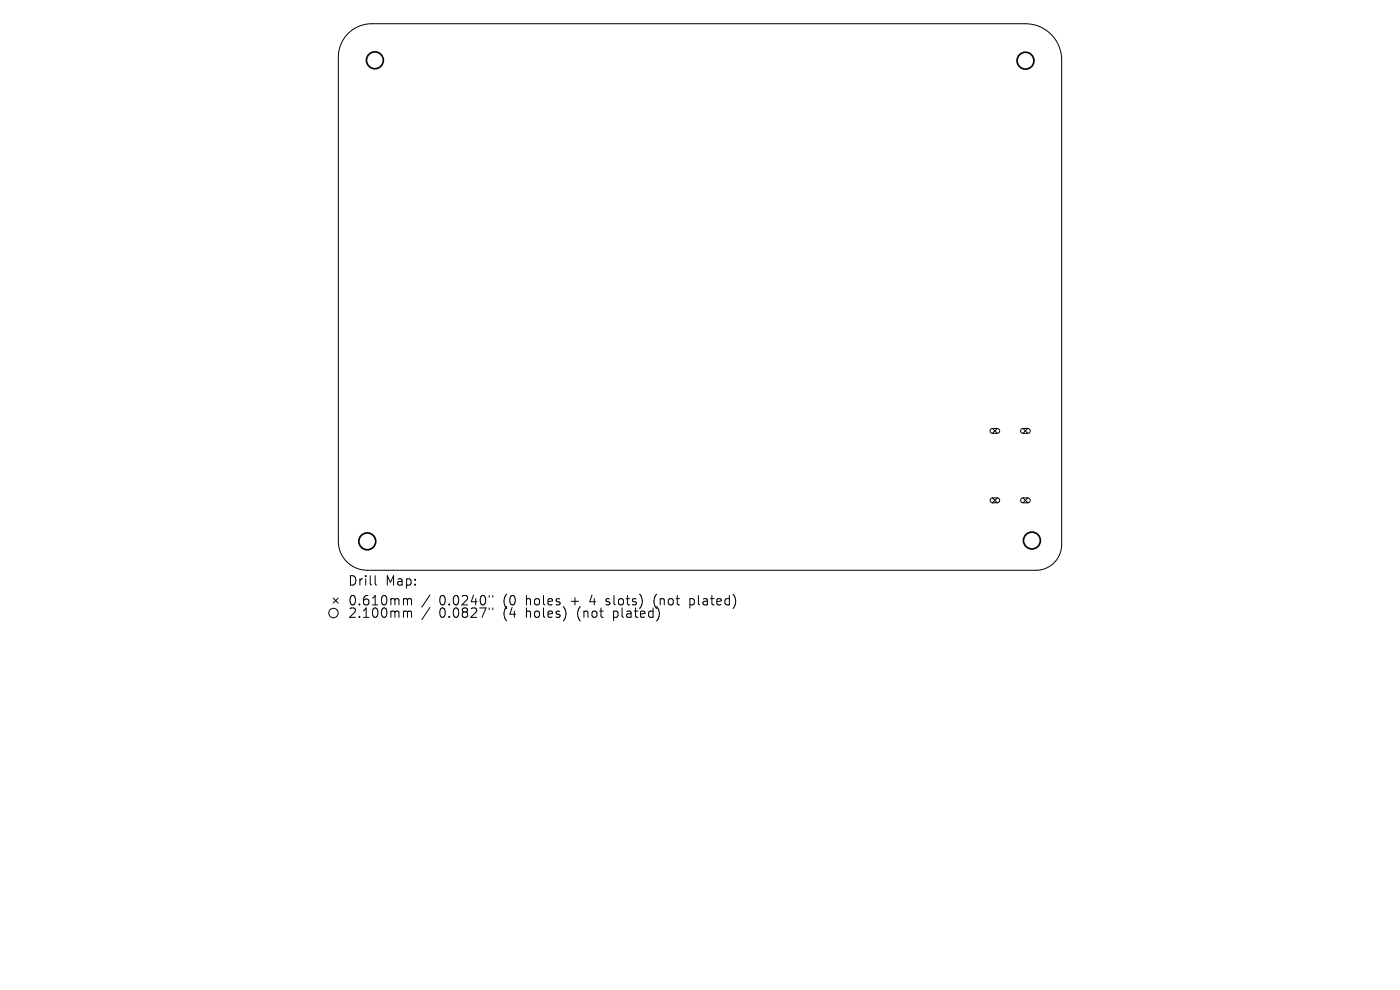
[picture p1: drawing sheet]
<svg xmlns="http://www.w3.org/2000/svg" width="297mm" height="210mm" viewBox="0 0 297 210" stroke-linecap="round" stroke-linejoin="round" font-family="sans-serif">
<defs><g id="words">
<g font-size="2.8">
<text x="73.7" y="124.5">Drill</text>
<text x="81.8" y="124.5">Map:</text>
<text x="73.7" y="128.7">0.610mm</text>
<text x="73.7" y="131.3">2.100mm</text>
<text x="93.2" y="128.7">0.0240&quot;</text>
<text x="93.2" y="131.3">0.0827&quot;</text>
<text x="106.9" y="128.7">(0</text>
<text x="106.9" y="131.3">(4</text>
<text x="111.9" y="128.7">holes</text>
<text x="111.9" y="131.3">holes)</text>
<text x="121.6" y="128.7">+</text>
<text x="122.9" y="131.3">(not</text>
<text x="125.8" y="128.7">4</text>
<text x="129.4" y="128.7">slots)</text>
<text x="130.8" y="131.3">plated)</text>
<text x="139.7" y="128.7">(not</text>
<text x="147.5" y="128.7">plated)</text>
</g>
</g></defs>
<g fill="none" stroke="#000" stroke-width=".21">
<path d="M73.8 7.1a7.1 7.1 0 0 1 5.1-2.1h138.7a7.7 7.7 0 0 1 7.6 7.7v102.8a5.5 5.5 0 0 1-5.4 5.5h-141.9a6.1 6.1 0 0 1-6.1-6.2v-102.7a7.1 7.1 0 0 1 2-5zM210.5 90.9l1.1 1M210.6 90.9l-.4 .1-.2 .4 .2 .4 .4 .1M210.6 91.9h1M210.6 90.9h1M211.6 90.9l.3 .1 .2 .4-.2 .4-.3 .1M211.6 90.9l-1.1 1M217 90.9l1.1 1M217 90.9l-.3 .1-.2 .4 .2 .4 .3 .1M217 91.9h1M217 90.9h1M218 90.9l.4 .1 .2 .4-.2 .4-.4 .1"/>
<path d="M218.1 90.9l-1.1 1M210.5 105.6l1.1 1.1M210.6 105.6l-.4 .2-.2 .3 .2 .4 .4 .2M210.6 106.7h1M210.6 105.6h1M211.6 105.6l.3 .2 .2 .3-.2 .4-.3 .2M211.6 105.6l-1.1 1.1M217 105.6l1.1 1.1M217 105.6l-.3 .2-.2 .3 .2 .4 .3 .2M217 106.7h1M217 105.6h1M218 105.6l.4 .2 .2 .3-.2 .4-.4 .2"/>
<path d="M218.1 105.6l-1.1 1.1M70.7 126.9l1 1M71.7 126.9l-1 1M79.6 122.1v1.7l.3 .3M85.9 127l.5 .1v.2M85.9 129.6l.5 .1v.2M86.4 127.3l.3-.3 .5 .1 .1 1.2M86.4 127.3v1M86.4 129.9v1.1M86.4 129.9l.3-.3 .5 .1 .1 1.3M91.2 126.2l-1.7 2.6M91.2 128.9l-1.7 2.5"/>
<path d="M103.8 126.3v.4M103.8 129v.3M104.5 126.3v.4M104.5 129v.3M128.5 128.2l.2 .1M128.6 127.1v.5M139 126.4l-.3 1 .2 1.1M146.4 127v2M146.4 128.2l.5 .1M146.9 127l-.5 .1"/>
<circle cx="70.7" cy="130" r="1"/>
</g>
<g fill="none" stroke="#000" stroke-width=".36">
<circle cx="79.5" cy="12.8" r="1.79"/>
<circle cx="217.6" cy="12.9" r="1.79"/>
<circle cx="77.9" cy="114.8" r="1.79"/>
<circle cx="218.9" cy="114.7" r="1.79"/>
</g>
<use href="#words"/>
</svg>
